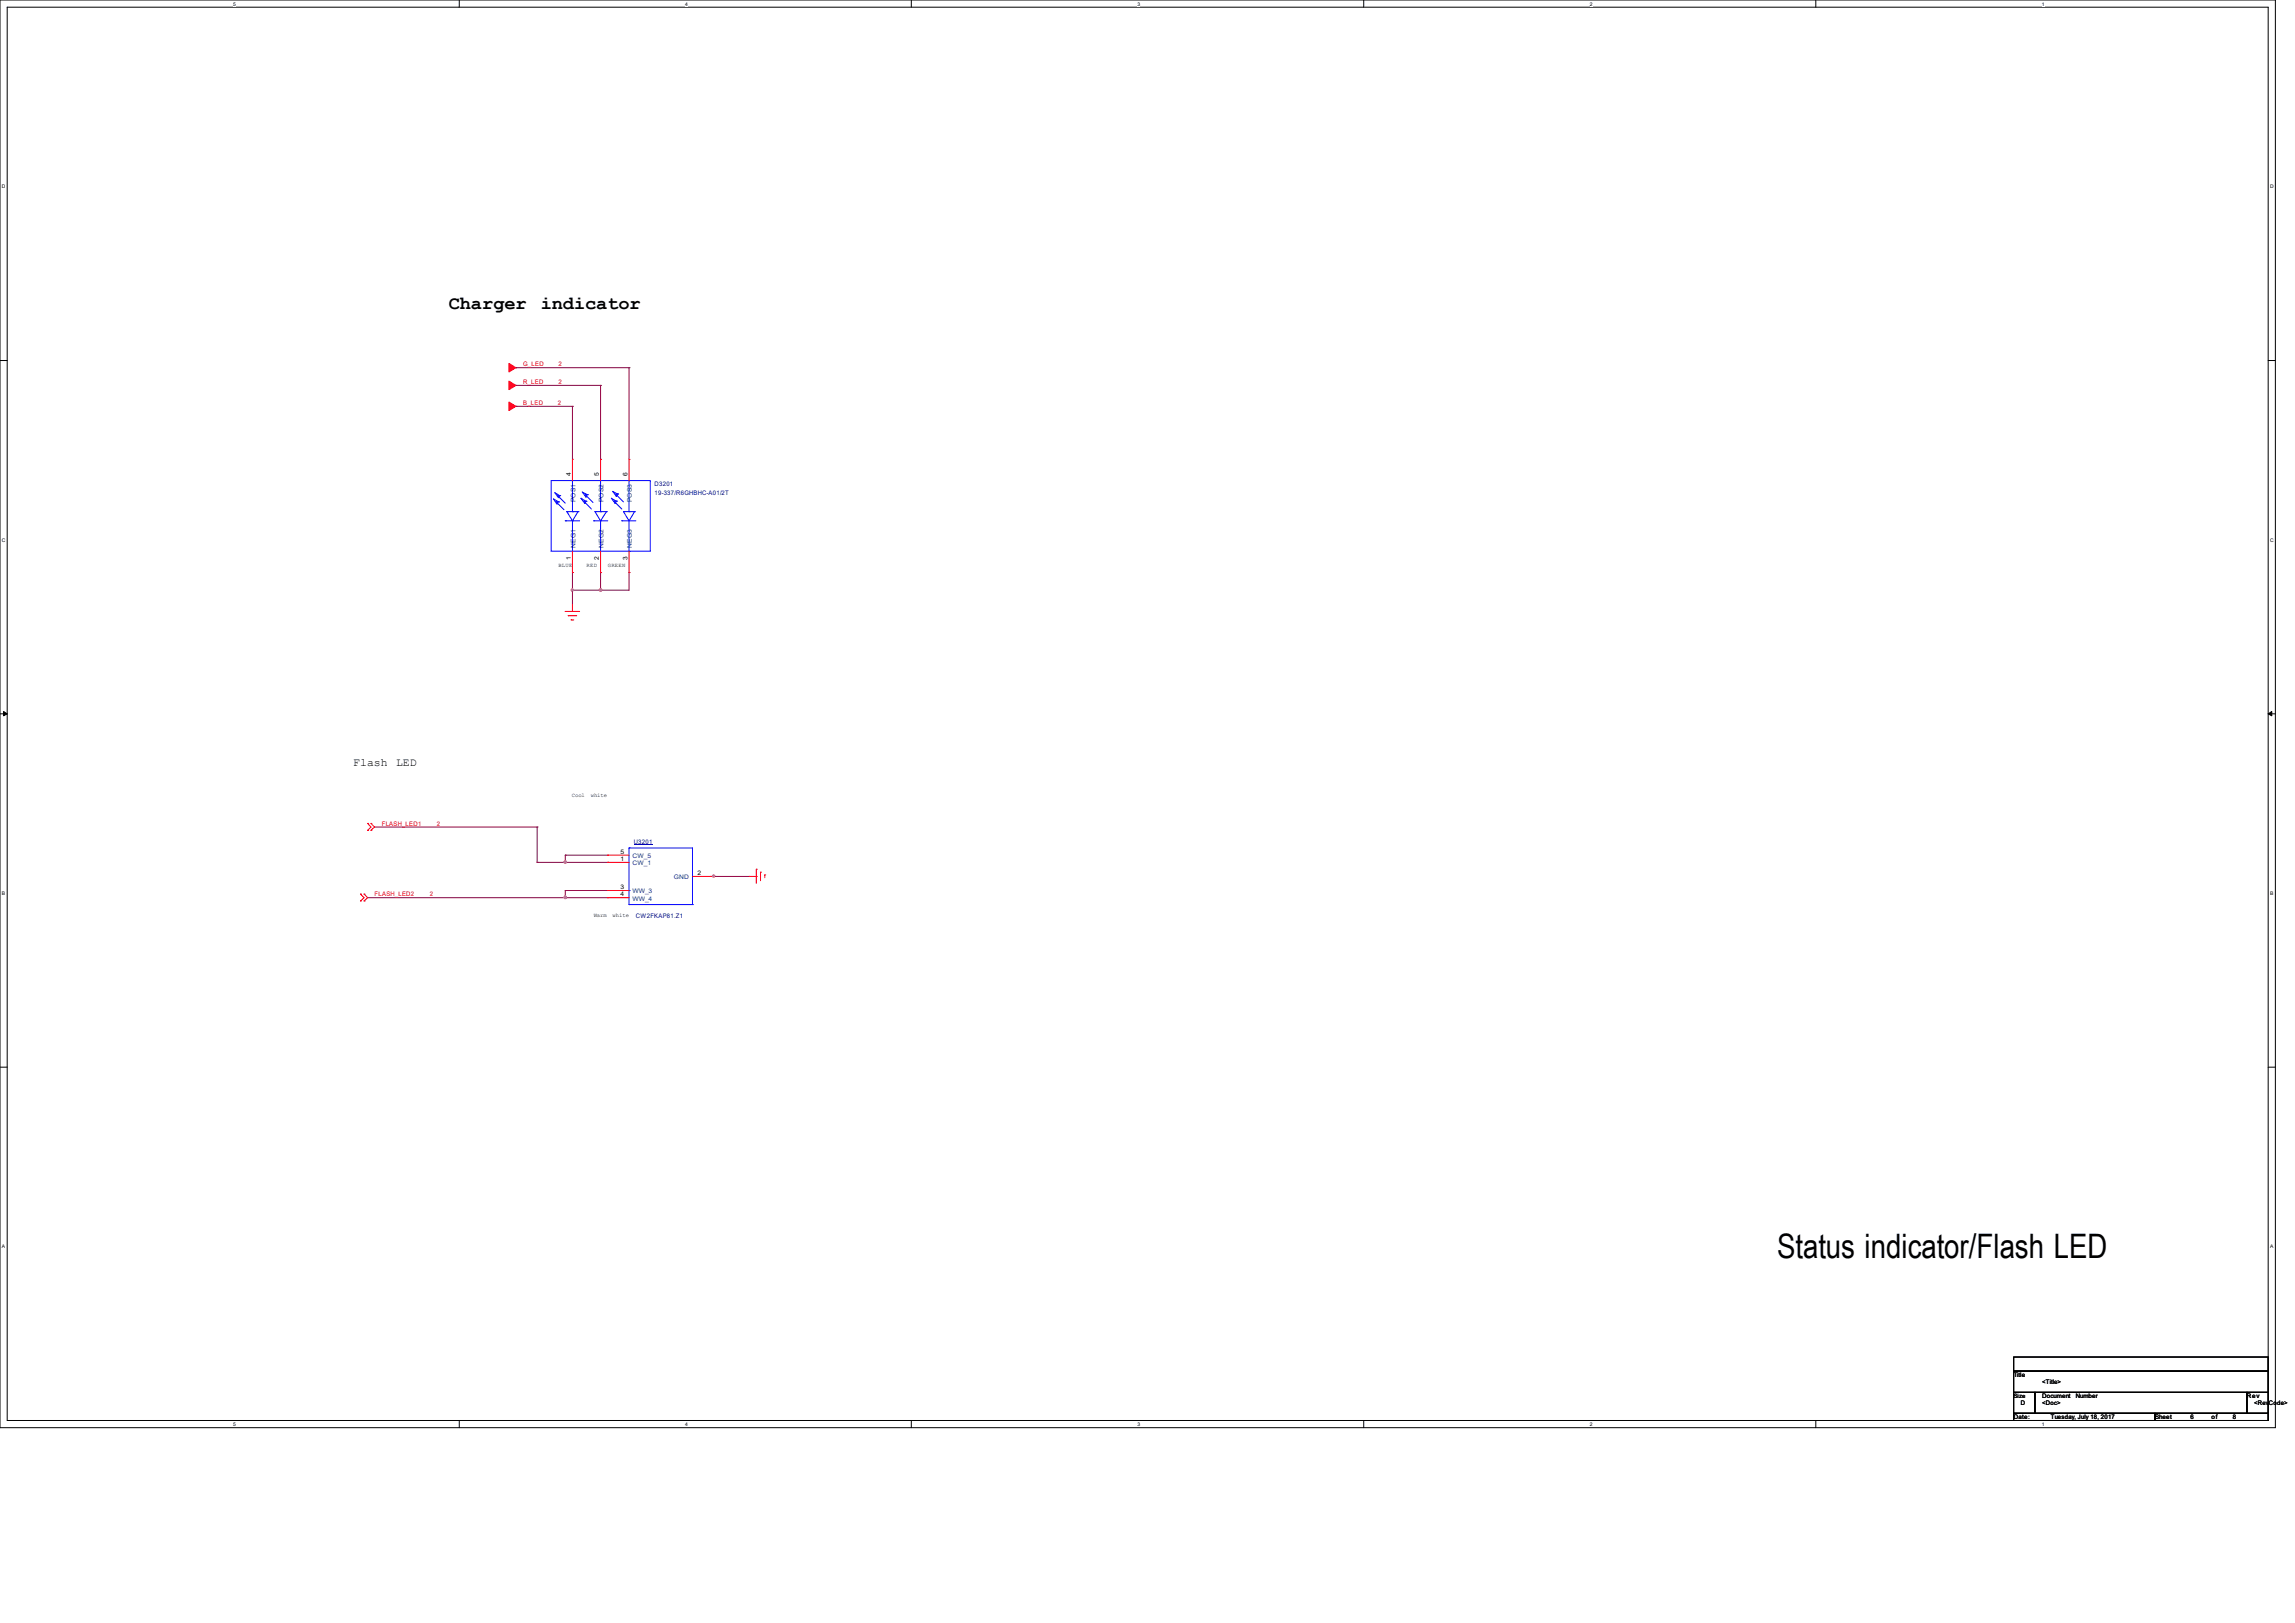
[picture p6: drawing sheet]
<svg xmlns="http://www.w3.org/2000/svg" width="297mm" height="210mm" viewBox="0 0 297 210" stroke-linecap="round" stroke-linejoin="round" font-family="sans-serif">
<defs><g id="words">
<text font-size="4.4" x="230" y="162.8">Status indicator/Flash LED</text>
<g font-size="2.4">
<text x="58.1" y="39.9">Charger</text>
<text x="70" y="39.9">indicator</text>
</g>
<g font-size="1.5">
<text x="45.7" y="99.1">Flash</text>
<text x="51.3" y="99.1">LED</text>
</g>
<g font-size=".8" fill="#f00">
<text x="67.7" y="47.4">G_LED</text>
<text x="72.3" y="47.4">2</text>
<text x="67.7" y="52.4">B_LED</text>
<text x="67.7" y="49.7">R_LED</text>
<text x="72.2" y="52.4">2</text>
<text x="72.3" y="49.7">2</text>
<text x="49.4" y="106.8">FLASH_LED1</text>
<text x="56.5" y="106.8">2</text>
<text x="48.5" y="116">FLASH_LED2</text>
<text x="55.6" y="116">2</text>
</g>
<g font-size=".8">
<text x="73.9" y="61.6" transform="rotate(-90 73.9 61.6)">4</text>
<text x="77.5" y="61.6" transform="rotate(-90 77.5 61.6)">5</text>
<text x="81.2" y="61.6" transform="rotate(-90 81.2 61.6)">6</text>
<text x="73.9" y="72.4" transform="rotate(-90 73.9 72.4)">1</text>
<text x="77.5" y="72.4" transform="rotate(-90 77.5 72.4)">2</text>
<text x="81.2" y="72.4" transform="rotate(-90 81.2 72.4)">3</text>
<text x="80.3" y="111.4">1</text>
<text x="80.3" y="110.4">5</text>
<text x="90.3" y="113.2">2</text>
<text x="80.3" y="115">3</text>
<text x="80.3" y="115.9">4</text>
<text x="260.6" y="178.2">Title</text>
<text x="264.3" y="179.1">&lt;Title&gt;</text>
<text x="260.6" y="180.9">Size</text>
<text x="260.6" y="183.6">Date:</text>
<text x="261.5" y="181.8">D</text>
<text x="264.3" y="180.9">Document</text>
<text x="264.3" y="181.8">&lt;Doc&gt;</text>
<text x="265.4" y="183.6">Tuesday, July 18, 2017</text>
<text x="268.6" y="180.9">Number</text>
<text x="278.9" y="183.6">Sheet</text>
<text x="283.5" y="183.6">6</text>
<text x="286.2" y="183.6">of</text>
<text x="289" y="183.6">8</text>
<text x="290.8" y="180.9">Rev</text>
<text x="291.7" y="181.8">&lt;RevCode&gt;</text>
</g>
<g font-size=".8" fill="#004080">
<text x="74.5" y="65" transform="rotate(-90 74.5 65)">POS1</text>
<text x="78.1" y="65" transform="rotate(-90 78.1 65)">POS2</text>
<text x="81.8" y="65" transform="rotate(-90 81.8 65)">POS3</text>
<text x="74.5" y="70.9" transform="rotate(-90 74.5 70.9)">NEG1</text>
<text x="78.1" y="70.9" transform="rotate(-90 78.1 70.9)">NEG2</text>
<text x="81.8" y="70.9" transform="rotate(-90 81.8 70.9)">NEG3</text>
<text x="81.9" y="112">CW_1</text>
<text x="81.9" y="111">CW_5</text>
<text x="87.2" y="113.8">GND</text>
<text x="81.9" y="115.6">WW_3</text>
<text x="81.9" y="116.5">WW_4</text>
</g>
<g font-size=".8" fill="#000080">
<text x="84.7" y="62.9">D3201</text>
<text x="84.7" y="64">19-337/R6GHBHC-A01/2T</text>
<text x="82" y="109.2">U3201</text>
<text x="82.3" y="118.7">CW2FKAP81.Z1</text>
</g>
<g font-size=".7">
<text x="72.3" y="73.4">BLUE</text>
<text x="75.9" y="73.4">RED</text>
<text x="78.7" y="73.4">GREEN</text>
<text x="74" y="103.2">Cool</text>
<text x="76.5" y="103.2">white</text>
<text x="76.8" y="118.6">Warm</text>
<text x="79.3" y="118.6">white</text>
</g>
<g font-size=".6">
<text x="30.2" y=".7">5</text>
<text x="88.7" y=".7">4</text>
<text x="147.2" y=".7">3</text>
<text x="205.7" y=".7">2</text>
<text x="264.2" y=".7">1</text>
<text x=".3" y="24.4">D</text>
<text x="293.8" y="24.4">D</text>
<text x=".3" y="70.1">C</text>
<text x="293.8" y="70.1">C</text>
<text x=".3" y="115.8">B</text>
<text x="293.8" y="115.8">B</text>
<text x=".3" y="161.5">A</text>
<text x="293.8" y="161.5">A</text>
<text x="30.2" y="184.5">5</text>
<text x="88.7" y="184.5">4</text>
<text x="147.2" y="184.5">3</text>
<text x="205.7" y="184.5">2</text>
<text x="264.2" y="184.5">1</text>
</g>
</g></defs>
<path d="M0 0h294.5v184.7h-294.5zM.9 .9h292.6v182.9h-292.6z" fill="none" stroke="#000" stroke-width=".13"/>
<g fill="#fff">
<path d="M30.2 .1h.3v.7h-.3z"/>
<path d="M30.2 183.9h.3v.8h-.3z"/>
</g>
<path d="M59.4 0v.9M59.4 183.8v.9" fill="none" stroke="#000" stroke-width=".13"/>
<g fill="#fff">
<path d="M88.7 .1h.3v.7h-.3z"/>
<path d="M88.7 183.9h.3v.8h-.3z"/>
</g>
<path d="M117.9 0v.9M117.9 183.8v.9" fill="none" stroke="#000" stroke-width=".13"/>
<g fill="#fff">
<path d="M147.2 .1h.3v.7h-.3z"/>
<path d="M147.2 183.9h.3v.8h-.3z"/>
</g>
<path d="M176.5 0v.9M176.5 183.8v.9" fill="none" stroke="#000" stroke-width=".13"/>
<g fill="#fff">
<path d="M205.7 .1h.4v.7h-.4z"/>
<path d="M205.7 183.9h.4v.8h-.4z"/>
</g>
<path d="M235 0v.9M235 183.8v.9" fill="none" stroke="#000" stroke-width=".13"/>
<g fill="#fff">
<path d="M264.2 .1h.4v.7h-.4z"/>
<path d="M264.2 183.9h.4v.8h-.4z"/>
<path d="M.3 23.8h.4v.7h-.4z"/>
<path d="M293.8 23.8h.5v.7h-.5z"/>
<path d="M.3 69.5h.4v.7h-.4z"/>
<path d="M293.8 69.5h.5v.7h-.5z"/>
</g>
<path d="M0 46.7h.9M293.5 46.7h1" fill="none" stroke="#000" stroke-width=".13"/>
<g fill="#fff">
<path d="M.3 115.2h.4v.8h-.4z"/>
<path d="M293.8 115.2h.4v.8h-.4z"/>
</g>
<path d="M0 92.4h.9M293.5 92.4h1" fill="none" stroke="#000" stroke-width=".13"/>
<path d="M.5 92.1l.4 .3-.4 .2zM293.5 92.4l.5-.3v.5z" fill="#000" stroke="#000" stroke-width=".13"/>
<g fill="#fff">
<path d="M.3 161h.3v.7h-.3z"/>
<path d="M293.8 161h.4v.7h-.4z"/>
</g>
<path d="M0 138.1h.9M293.5 138.1h1M260.6 175.6h32.9v1.8h-32.9zM260.6 177.4h32.9v2.8h-32.9zM260.6 180.2h2.8v2.7h-2.8zM260.6 182.9h18.3v.9h-18.3zM263.4 180.2h27.4v2.7h-27.4zM278.9 182.9h14.6v.9h-14.6zM290.8 180.2h2.7v2.7h-2.7z" fill="none" stroke="#000" stroke-width=".13"/>
<g fill="none" stroke="#800040" stroke-width=".13">
<path d="M66.8 47.6h.1M66.8 49.9h.1M66.8 52.6h.1M66.8 47.6h14.6M66.8 49.9h10.9M66.8 52.6h7.3M74.1 52.6h.1M74.1 52.6v6.8M77.7 49.9h.1M77.7 49.9v9.5M81.4 47.6h.1M81.4 47.6v11.8"/>
<path d="M74.1 74.1h.1M74.1 76.4h.1M74.1 74.1v4.1M77.7 74.1h.1M77.7 76.4h.1M77.7 74.1v2.3M81.4 74.1h.1M81.4 74.1v2.3h-7.3M47.6 116.2h31.1M48.5 107h21M69.5 107h.1M69.5 111.6h.1"/>
<path d="M69.5 107v4.6M69.5 111.6h9.2M73.2 116.2h.1M73.2 111.6h.1M73.2 110.7h.1M73.2 115.2h.1M73.2 110.7v.9M73.2 115.2v1M73.2 110.7h5.5M73.2 115.2h5.5M78.7 110.7h.1M78.7 111.6h.1"/>
<path d="M91.9 113.4h5M92.4 113.4h.1M96.9 113.4h.1"/>
</g>
<g fill="#f0f" stroke="#f0f" stroke-width=".13">
<circle cx="77.7" cy="76.3" r=".17"/>
<circle cx="74.1" cy="76.3" r=".15"/>
<circle cx="73.2" cy="111.5" r=".17"/>
<circle cx="73.2" cy="116.1" r=".17"/>
<circle cx="92.4" cy="113.4" r=".15"/>
</g>
<g fill="none" stroke="#f00" stroke-width=".13">
<path d="M74.1 59.4h.1M74.1 59.4v2.8M77.7 59.4h.1M77.7 59.4v2.8M81.4 59.4h.1M81.4 59.4v2.8M73.2 79.1h.1M73.2 79.1h1.8M73.5 79.7h.1M73.5 79.7h1.1M74.1 79.1h.1M74.1 74.1h.1"/>
<path d="M74.1 71.3v2.8M74.1 78.2v.9M77.7 74.1h.1M77.7 71.3v2.8M81.4 74.1h.1M81.4 71.3v2.8M73.9 80.2h.1M73.9 80.2h.4M46.7 115.7h.1M46.7 116.6h.1M46.7 115.7l.4 .5-.4 .4M47.1 116.6h.1"/>
<path d="M47.1 115.7h.1M47.1 115.7l.5 .5-.5 .4M47.6 106.6h.1M47.6 107.4h.1M47.6 106.6l.4 .4-.4 .4M48 107.4h.1M48 106.6h.1M48 106.6l.5 .4-.5 .4M78.7 111.6h.1M78.7 115.2h.1M78.7 110.7h.1M78.7 116.2h.1"/>
<path d="M78.7 111.6h2.7M78.7 115.2h2.7M78.7 110.7h2.7M78.7 116.2h2.7M89.6 113.4h2.8M92.4 113.4h.1M96.9 113.4h1M97.9 113.4h.1M97.9 112.5h.1M97.9 112.5v1.8M98.4 112.9h.1M98.4 112.9v1.1"/>
<path d="M99 113.2h.1M99 113.2v.4"/>
</g>
<g fill="#f00" stroke="#f00" stroke-width=".13">
<path d="M65.9 52l.9 .6-.9 .5z" fill-rule="evenodd"/>
<path d="M65.9 49.3l.9 .6-.9 .5z" fill-rule="evenodd"/>
<path d="M65.9 47l.9 .6-.9 .5z" fill-rule="evenodd"/>
</g>
<g fill="none" stroke="#00f" stroke-width=".13">
<path d="M71.3 62.2h12.9v9.1h-12.9zM72 64.9h.1M72 64.9l1 1.1M72.1 65.2h.1M72.2 64.1h.1M72.2 64.1l1 1M72.3 64.9h.1M72.3 64.4h.1M72.3 64.9l-.2 .3M72.3 64.9l-.7-.3 .5 .6M72.4 64.1h.1M72.4 64.1l-.1 .3"/>
<path d="M72.4 64.1l-.6-.3 .5 .6M73.2 67.4h.1M73.2 67.4h1.8M73.4 66.2h.1M73.4 66.2h1.4M73.4 66.2l.7 1.2M74.1 67.4h.1M74.1 66.2h.1M74.1 62.2v4M74.1 67.4v3.9M74.8 66.2h.1M74.8 66.2l-.7 1.2"/>
<path d="M75.6 64.9h.1M75.6 64.9l.9 1M75.6 65.1h.1M75.7 64h.1M75.7 64l1.1 1M75.8 64.9h.1M75.8 64.3h.1M75.8 64.9l-.2 .2M75.8 64.9l-.6-.4 .4 .6M76 64h.1M76 64l-.2 .3M76 64l-.6-.3 .4 .6"/>
<path d="M76.8 67.4h.1M76.8 67.4h1.9M77 66.2h.1M77 66.2h1.5M77 66.2l.7 1.2M77.7 66.2h.1M77.7 67.4h.1M77.7 62.2v4M77.7 67.4v3.9M78.5 66.2h.1M78.5 66.2l-.8 1.2M79.5 64.9h.1"/>
<path d="M79.5 64.9l1 1M79.6 65.1h.1M79.7 63.9h.1M79.7 63.9l1 1M79.8 64.9h.1M79.8 64.2h.1M79.8 64.9l-.2 .2M79.8 64.9l-.7-.4 .5 .6M79.9 63.9h.1M79.9 63.9l-.1 .3M79.9 63.9l-.6-.3 .5 .6M80.5 67.4h.1"/>
<path d="M80.5 67.4h1.8M80.7 66.2h.1M80.7 66.2h1.4M80.7 66.2l.7 1.2M81.4 66.2h.1M81.4 71.3h.1M81.4 62.2v4M81.4 67.4v3.9M82.1 66.2h.1M82.1 66.2l-.7 1.2M81.4 115.2h.1M81.4 109.7h.1"/>
<path d="M81.4 117.1h.1M81.4 109.7v7.4M81.4 109.7h8.2v7.4M81.4 117.1h8.2M89.6 117.1h.1"/>
</g>
<path d="M82 109.3h2.5" fill="none" stroke="#000080" stroke-width=".13"/>
<use href="#words"/>
</svg>
